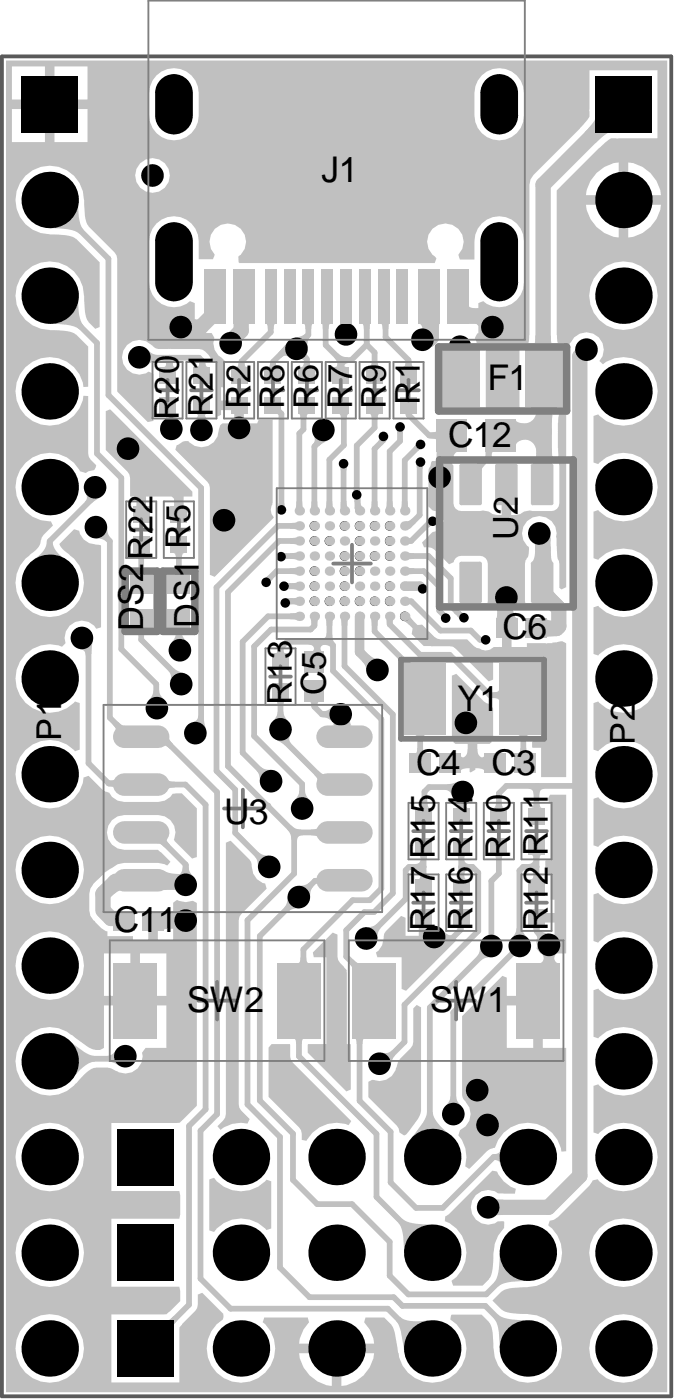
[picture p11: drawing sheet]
<svg xmlns="http://www.w3.org/2000/svg" width="60mm" height="124mm" viewBox="0 0 60 124" stroke-linecap="round" stroke-linejoin="round" font-family="sans-serif">
<defs><g id="words">
<g font-size="3.1">
<text x="28.4" y="16.1">J1</text>
<text x="43.1" y="34.5">F1</text>
<text x="39.6" y="39.5">C</text>
<text x="41.8" y="39.5">1</text>
<text x="43.5" y="39.5">2</text>
<text x="44.4" y="56.5">C6</text>
<text x="40.4" y="62.8">Y1</text>
<text x="36.7" y="68.5">C4</text>
<text x="43.4" y="68.5">C3</text>
<text x="19.8" y="72.9">U</text>
<text x="22" y="72.9">3</text>
<text x="10.1" y="82.4">C11</text>
<text x="16.5" y="89.5">S</text>
<text x="18.5" y="89.5">W</text>
<text x="21.6" y="89.5">2</text>
<text x="38" y="89.5">SW1</text>
</g>
<g font-size="3">
<text x="37.1" y="35.8" transform="rotate(-90 37.1 35.8)">R1</text>
<text x="15.8" y="37.2" transform="rotate(-90 15.8 37.2)">R20</text>
<text x="18.8" y="36.8" transform="rotate(-90 18.8 36.8)">R21</text>
<text x="22.1" y="36.2" transform="rotate(-90 22.1 36.2)">R2</text>
<text x="25.1" y="36.2" transform="rotate(-90 25.1 36.2)">R8</text>
<text x="28.1" y="36.2" transform="rotate(-90 28.1 36.2)">R6</text>
<text x="31.1" y="36.2" transform="rotate(-90 31.1 36.2)">R7</text>
<text x="34.1" y="36.2" transform="rotate(-90 34.1 36.2)">R9</text>
<text x="45.7" y="47.8" transform="rotate(-90 45.7 47.8)">U2</text>
<text x="13.5" y="49.5" transform="rotate(-90 13.5 49.5)">R22</text>
<text x="16.8" y="48.5" transform="rotate(-90 16.8 48.5)">R5</text>
<text x="12.6" y="55.8" transform="rotate(-90 12.6 55.8)">DS2</text>
<text x="17.6" y="55.5" transform="rotate(-90 17.6 55.5)">DS1</text>
<text x="5.4" y="65.6" transform="rotate(-90 5.4 65.6)">P1</text>
<text x="25.8" y="62.3" transform="rotate(-90 25.8 62.3)">R13</text>
<text x="28.8" y="61.5" transform="rotate(-90 28.8 61.5)">C5</text>
<text x="56.1" y="65.9" transform="rotate(-90 56.1 65.9)">P2</text>
<text x="38.4" y="76" transform="rotate(-90 38.4 76)">R15</text>
<text x="41.7" y="76" transform="rotate(-90 41.7 76)">R14</text>
<text x="45.1" y="76" transform="rotate(-90 45.1 76)">R10</text>
<text x="48.4" y="75.7" transform="rotate(-90 48.4 75.7)">R11</text>
<text x="38.4" y="82.3" transform="rotate(-90 38.4 82.3)">R17</text>
<text x="41.7" y="82.3" transform="rotate(-90 41.7 82.3)">R16</text>
<text x="48.4" y="82.3" transform="rotate(-90 48.4 82.3)">R12</text>
</g>
</g></defs>
<path d="M.2 5h59.1v118.5h-59.1z" fill="none" stroke="#5a5a5a" stroke-width=".33"/>
<g fill="#c0c0c0">
<path d="M4.1 47.9h.5a2.03 2.03 0 0 0 1.2 1.6h-2.8a2.03 2.03 0 0 0 1.1-1.6z"/>
<path d="M9.5 93.4l.4-.1 .3-.4 .3 1.4-.5-.3-.4-.1z"/>
<path d="M8.6 78.6l1.5-1.3 1.1 1.5-.2-.1a1.87 1.87 0 0 0-1.4 .8z"/>
<path d="M9.9 64.1l.5-.3 .4 .3 .3 .1-1 .4a.36 .36 0 0 0-.2-.5z"/>
<path d="M9.6 69h.4l.1-.1-.1 .8-.1-.1h-.3z"/>
<path d="M7.1 57.4l1.1-.7-.1 1.1-.5 .2a.51 .51 0 0 0-.5-.6z"/>
<path d="M9.5 46.6v.6l.3 .4-.4 .3-.4-.2-.5-.1z"/>
<path d="M7.6 43.6l1.3 .4-.8 .5-.6-.1a.55 .55 0 0 0 .1-.8z"/>
<path d="M12.3 39.7l.1 .5 .2 .4-.4 .4-.3-.2-.6-.1z"/>
<path d="M11.2 40.7l1.1-.9v.5l.2 .4-.4 .3-.3-.2z"/>
<path d="M14.6 116.8a.42 .42 0 0 0 .5-.2l.2-.2 .4 .4a.77 .77 0 0 0-.4 .7z"/>
<path d="M15.1 80.7h.6v1.4h-.6z"/>
<path d="M14.8 77.3l1.1 .1-.4 1.3h-.6z"/>
<path d="M14.4 80.6l.4 .1h1v1.4l-1.1 .1-.3 .1z"/>
<path d="M14.5 77a2.38 2.38 0 0 0 1.5 .3l-.1 1.4h-1.4z"/>
<path d="M13.8 74.6l1-.5a.28 .28 0 0 0 .1 .5l.1 .1-.5 .3a.71 .71 0 0 0-.7-.4z"/>
<path d="M14.9 65.1l.1 .3 .3 .4-.3 .4-.4-.2h-.2z"/>
<path d="M14.8 68.9a.49 .49 0 0 0 .6 .2v.5a.56 .56 0 0 0-.6 .2z"/>
<path d="M14.9 59.4l.5-.3 .9 .4-1.3 .7 .1-.5z"/>
<path d="M13.5 61.1h.6l.1 .4 .3 .4-1.4 .1 .3-.5z"/>
<path d="M15.5 50.3h.6v.4l.2 .2h-1l.2-.2z"/>
<path d="M15.3 55.5h1l-.2 .1v.4h-.6v-.4z"/>
<path d="M15.3 48.9h1l-.2 .1v.4h-.6v-.4z"/>
<path d="M15.5 44.3h.6v.4l.2 .1h-1l.2-.1z"/>
<path d="M17.5 36.5h.5l.2 .4 .3 .4h-1.4l.3-.4z"/>
<path d="M14.9 36.4h.5l.1 .4 .3 .4h-1.4l.4-.4z"/>
<path d="M14.6 36.6h.9l-.1 .1v.4h-.5l-.1-.4z"/>
<path d="M17.3 36.6h1l-.2 .1-.1 .4h-.5v-.4z"/>
<path d="M14.2 31.9l.8-.5 .7 .5a.45 .45 0 0 0-.5 .5h-.5a.45 .45 0 0 0-.5-.5z"/>
<path d="M13 30.9l.5 .4 .4 .1v.5l-.5 .1-.4 .3z"/>
<path d="M14.7 31.9h.5l.1 .4 .2 .2h-1l.1-.2z"/>
<path d="M17.6 31.9h.5l.1 .4 .2 .2h-1l.2-.2z"/>
<path d="M22.9 75.4l.3 .2 .6 .1-1 1-.1-.6-.2-.4z"/>
<path d="M24.3 65.4l1.3-.4a.6 .6 0 0 0 .1 .8l-.5 .1z"/>
<path d="M23 67.8l.4 .2 .5 .1-1 1v-.6l-.2-.3z"/>
<path d="M24.5 57.3h.5l.1 .4 .1 .1h-.9l.2-.1z"/>
<path d="M24.3 61.9h1l-.2 .1-.1 .4h-.5v-.4z"/>
<path d="M25.4 51.6h.3v.5h-.3z"/>
<path d="M25.4 52.9h.4l.1 .5-.3 .1z"/>
<path d="M23.5 51.1l.2-.2 .4 .3-.2 .3z"/>
<path d="M25.6 54.3l.6-.1v.6h-.6z"/>
<path d="M25.6 52.9h.6v.6l-.6-.1z"/>
<path d="M25.6 51.6l.6-.1v.7l-.6-.1z"/>
<path d="M25.6 50.3l.6-.1v.6h-.6z"/>
<path d="M25.1 48.9h.3v.5l-.2 .1z"/>
<path d="M24.6 44.5h.5l.1 .3h-.6z"/>
<path d="M25.6 48.9h.6v.6l-.6-.1z"/>
<path d="M25.6 47.6l.6-.1v.7l-.6-.1z"/>
<path d="M25.6 46.3l.6-.1v.6h-.6z"/>
<path d="M25.4 30.3l.1 1.3a.45 .45 0 0 0-.7 0l-.2-.4z"/>
<path d="M23.9 32h.5v.3l.1 .1h-.8l.1-.1z"/>
<path d="M21.1 32h.5v.3l.2 .1h-.9l.1-.1z"/>
<path d="M23.4 28.6h1l-.2 .1v.4h-.5l-.1-.4z"/>
<path d="M31.3 91.8h1l-.2 .1-.1 .4h-.5l-.1-.4z"/>
<path d="M31.2 84.8a.75 .75 0 0 0 .6 .4l-.6 .7a.42 .42 0 0 0-.2-.5l-.2-.2z"/>
<path d="M26.4 78.3h.5l.4-.2 .4 .3-.2 .4-.1 .5z"/>
<path d="M27.5 73.4a.56 .56 0 0 0 .6-.2v.9a.5 .5 0 0 0-.6-.2z"/>
<path d="M29.5 64l1.4-.2v.6l-1.4 .2z"/>
<path d="M27.7 68.5l.4-.3a.58 .58 0 0 0 .6 .3l-.7 .6a.48 .48 0 0 0-.3-.6z"/>
<path d="M27.8 57.1h.5v.4l.2 .1h-1l.2-.1z"/>
<path d="M27.3 62.1h.9l-.1 .1-.1 .3h-.5v-.3z"/>
<path d="M27.4 54.8h.7l-.1 .5h-.5z"/>
<path d="M28.8 54.8h.6v.6h-.6z"/>
<path d="M30.1 54.8h.7l-.1 .6h-.5z"/>
<path d="M31.3 43.2h.5v.3h-.6z"/>
<path d="M31.3 44.1l.5-.1v.3l-.5 .1z"/>
<path d="M27.5 44.3h.5l.1 .6h-.7z"/>
<path d="M28.8 44.3h.5l.1 .6h-.6z"/>
<path d="M30.1 44.4l.5-.1 .1 .6-.6 .1z"/>
<path d="M31.3 44.3h.5l.1 .3 .1 .3-.6 .1z"/>
<path d="M30.1 41.3h.5v.3h-.5z"/>
<path d="M27.7 38.5l1.3 .4-.8 .5-.6-.1a.6 .6 0 0 0 .1-.8z"/>
<path d="M29.9 36.6h.9l-.1 .1-.1 .4h-.5v-.4z"/>
<path d="M26.4 36.6h.9l-.2 .1v.4h-.5l-.1-.4z"/>
<path d="M29.8 31.2l.4 .3 .5 .1 .2 .5a.45 .45 0 0 0-.6 .5l-.5-.1v-.5l-.3-.4z"/>
<path d="M27.1 31.3l.2 .3-.4 .3-.3-.1z"/>
<path d="M29.8 31.9h.5l.1 .4 .2 .1h-1l.2-.1z"/>
<path d="M26.8 31.9h.6v.4l.2 .1h-1l.2-.1z"/>
<path d="M30.3 28h.5l.1 .4 .4 .5h-1.4l.3-.5z"/>
<path d="M30.1 28.6h1l-.2 .1-.1 .4h-.5l-.1-.4z"/>
<path d="M28.4 28.6h.9l-.2 .1-.1 .4h-.5z"/>
<path d="M26.7 28.6h1l-.2 .1v.4h-.5l-.1-.4z"/>
<path d="M31.9 28.6h.8l-.1 .5h-.5v-.4z"/>
<path d="M35.5 107.8a3.3 3.3 0 0 0 2.2 .5h.5l-2.5 2.5-.1-1.7-.2-.5-.2-.4z"/>
<path d="M37.7 98.4l.5-.1a2.82 2.82 0 0 0 1.3 1.9l.3 .2-3.5 .3 1.1-1.4z"/>
<path d="M33.7 93.1h.5l.4-.2 .3 .5-.2 .3-.2 .6z"/>
<path d="M37.2 81.8l.5-.3a.3 .3 0 0 0 .1 .3 .3 .3 0 0 0 .3 .1l-.8 1z"/>
<path d="M37 81.9h1l-.2 .1-.1 .4h-.5v-.4z"/>
<path d="M37.2 77.3h.5v.3l.2 .2h-1l.2-.2z"/>
<path d="M36.9 75.6h1l-.2 .1v.4h-.5l-.1-.4z"/>
<path d="M37.2 70.9h.5l.1 .4 .2 .1h-1l.2-.1z"/>
<path d="M36.9 66.1h.5v.4l.2 .2h-1l.2-.2z"/>
<path d="M36.6 65h1l-.2 .1v.4h-.5l-.1-.4z"/>
<path d="M35.7 58.2l.6 .4 .3 .1-.8 .5a.36 .36 0 0 0-.2-.5l-.2-.2z"/>
<path d="M36.2 54.5l.1 .3-.3 .3-.2-.2z"/>
<path d="M34.1 54.8h.6v.4h-.5z"/>
<path d="M36.2 54.5l.3 .4-.3 .4-.5-.4z"/>
<path d="M36 50.2l.6 .1v.5h-.6z"/>
<path d="M37.6 46.2l.2-.2 .3 .5-.2 .2z"/>
<path d="M34.2 44.3h.5v.6h-.6z"/>
<path d="M36 48.9h.6v.5l-.6 .1z"/>
<path d="M35.8 46.1h.3l.3-.2 .3 .4-.6 .4z"/>
<path d="M35.5 44.3h.5l.1 .6h-.7z"/>
<path d="M37.9 38.3l1-.1 .5-.2v1a2.4 2.4 0 0 0-1.5-.2z"/>
<path d="M36.8 41.1l.6 .1-.1 .3-.5-.1z"/>
<path d="M33.5 38.8l.6 .2-.3 .4-.4-.3z"/>
<path d="M36.7 39.3l.4 .4-.2 .2-.4-.4z"/>
<path d="M35 38.1h.6v.3l-.5-.1z"/>
<path d="M38.1 38.3l.4-.1 .1-.2v1l-.1-.2h-.4z"/>
<path d="M35.8 31.9h.5l.1 .4 .2 .2h-1l.2-.2z"/>
<path d="M33.5 28.6h.9l-.1 .5h-.5l-.1-.4z"/>
<path d="M44.1 110.8l2.5 2.5-1.7 .1-.5 .1-.4 .3-.4-.4a3.3 3.3 0 0 0 .5-2.2z"/>
<path d="M43.8 106.1h.6v1.4h-.6z"/>
<path d="M43.6 102.1l.4-.1 .2-.3v1.3l-.2-.3-.4-.1z"/>
<path d="M45.6 82.1h.5l.1 .4 .4 .4-1.4 .1 .3-.5z"/>
<path d="M40.4 81.9h.6l-.1 .3h-.5z"/>
<path d="M40.5 77.3h.5l.1 .3 .1 .2h-1l.2-.2z"/>
<path d="M40.1 70.7l1.4 .1-.3 .4-.1 .4h-.6l-.1-.4z"/>
<path d="M43.6 75.6h1l-.2 .1-.1 .4h-.5l-.1-.4z"/>
<path d="M43.8 70.9h.5l.1 .4 .2 .1h-1l.1-.1z"/>
<path d="M40.2 75.6h1l-.1 .1-.1 .4h-.5l-.1-.4z"/>
<path d="M40.5 70.9h.6v.4l.2 .1h-1l.2-.1z"/>
<path d="M41.3 66.2h.9a.75 .75 0 0 0 .8 .9l-1.3 .8-1.2-.8a.75 .75 0 0 0 .8-.9z"/>
<path d="M42 67.1a.66 .66 0 0 0 .9-.4v1.7a.66 .66 0 0 0-.9-.5z"/>
<path d="M40.6 66.7a.66 .66 0 0 0 .9 .4v.8a.66 .66 0 0 0-.9 .5z"/>
<path d="M43.6 61.2h.4l.1-.2v1l-.1-.2-.4-.1z"/>
<path d="M44 53.5l1.3 .1v.7l-1.4-.2z"/>
<path d="M40.7 54.1l.2 .1-.3 .5-.2-.2z"/>
<path d="M43.9 53.3h1.4l.1 1 .1 .2 .2 .2h-1.9z"/>
<path d="M43.6 38.4l.7 .8-.5 .2-.5 .4-.3-.4 .4-.5z"/>
<path d="M42.9 39.9h.8l-.2 .1-.1 .4h-.5z"/>
<path d="M41.9 41a.42 .42 0 0 0 .5-.2l.2-.1 .3 .3a.77 .77 0 0 0-.4 .7z"/>
<path d="M39.9 31.4h1.4v.6h-1.3z"/>
<path d="M41.4 27a.54 .54 0 0 0 .6 .3h.3v1.3h-.9z"/>
<path d="M47.8 84.3h1.4l-.2 .3-.1 .5h-.8l-.1-.5z"/>
<path d="M48.1 84.3h.8a.65 .65 0 0 0 .4 .9h-1.7a.65 .65 0 0 0 .5-.9z"/>
<path d="M47.2 82.6l.4-.4 .4 .3 .6 .1-1.1 .9v-.5z"/>
<path d="M46.9 81.9h.9l-.1 .1-.1 .4h-.5v-.4z"/>
<path d="M47.1 77.3h.5l.1 .3 .2 .2h-1l.2-.2z"/>
<path d="M46.9 75.6h1l-.2 .1-.1 .4h-.5v-.4z"/>
<path d="M47.1 70.9h.5l.1 .4 .2 .1h-1l.2-.1z"/>
<path d="M48.3 54.7l.2 .2h.7v1.4l-.9 .1z"/>
<path d="M48.9 52.3l.9 1-.9 1-1.1-1z"/>
<path d="M47.2 48.1l1.3-.5 .1 1.1h-1.3z"/>
<path d="M47.3 48.3h1.3l.1 1 .1 .4h-1.9h.1a1.9 1.9 0 0 0 .3-1.4z"/>
<path d="M47.4 39.7h1.3l.1 1.4h-1.9a1.44 1.44 0 0 0 .5-1.4z"/>
<path d="M16.1 76.5h.6v.8l.2 .5h-1a2.04 2.04 0 0 0 .2-1.3z"/>
<path d="M16.1 76.7h.6l.1 .4 .3 .4h-1.4l.3-.4z"/>
<path d="M17.5 63.3l.5 .3 .2 .9-1.2-.6a.57 .57 0 0 0 .5-.6z"/>
<path d="M15.5 56l.6-.1 .1 .4 .3 .4-1.4 .2 .3-.5z"/>
<path d="M16.7 28.2l.6 .1v1.3h-.6z"/>
<path d="M24.5 62.9h.5l.1 .5 .4 .4h-1.4l.3-.4z"/>
<path d="M28.4 62.9h.8l.5-.2v1l-.5-.2-.8-.1z"/>
<path d="M28.5 62.9l.5-.1 .4-.3v1.4l-.4-.4-.5-.1z"/>
<path d="M29.5 63.3h1.4v.7l.2 .2h-1.7l.1-.2z"/>
<path d="M27.3 57l.7-.5 .8 .5a.45 .45 0 0 0-.5 .5h-.5a.45 .45 0 0 0-.5-.5z"/>
<path d="M28.8 56l.6 .2v.4l.2 .3-.4 .4-.3-.2-.4-.1-.2-.5a.45 .45 0 0 0 .5-.5z"/>
<path d="M35.3 116.5a2.41 2.41 0 0 0 1.8 .4l.8-.1-2.2 2.7-.3-1.7-.4-.9z"/>
<path d="M37.2 75.9l.5 .8-.5 .7a.45 .45 0 0 0-.5-.5v-.5a.45 .45 0 0 0 .5-.5z"/>
<path d="M36.9 28.6h1.9v1.3h-1.4a1.16 1.16 0 0 0-.4-1.3z"/>
<path d="M44 116.3a3.3 3.3 0 0 0 2.2 .5h.4l-2.5 2.4-.1-1.7-.1-.4-.3-.5z"/>
<path d="M41 75.9a.45 .45 0 0 0 .5 .5v.5a.45 .45 0 0 0-.5 .5l-.5-.7z"/>
<path d="M42.4 83.7l1 1h-.6l-.3 .3-.4-.4 .2-.4z"/>
<path d="M48.6 70.3h1.4v14h-2.3l-.3-.4v-.2v-.5l.2-.4h1.4v-1.2h-1.6v-.8h1.6v-1.2h-.4v-2.3h-.4v-.1v-1.1h.4v-5.2h-.1l-.1-.2z"/>
<path d="M46.6 69.8l.8-.5 .7 .5a.45 .45 0 0 0-.5 .5h-.5a.45 .45 0 0 0-.5-.5z"/>
<path d="M47.1 75.9l.5 .8-.5 .7a.45 .45 0 0 0-.5-.5v-.5a.45 .45 0 0 0 .5-.5z"/>
<path d="M46.7 36h2.7a.76 .76 0 0 0-.6 .9l-.1 .5h-1.3a1.24 1.24 0 0 0-.6-1.4z"/>
<path d="M29.4 82.5l.4 .2v1.9a2 2 0 0 0 .8 1.1v.3v6.3l.4 .1v4l-.4 .1-3.4-3.4v-.8h1.6v-7.6h-1.1l-.1-.5z"/>
<path d="M6 92l1.4 1 .9 .4 .1 .5a2.8 2.8 0 0 0-1.8 1.3l-.3 .3z"/>
<path d="M12.2 50.3h.5l.1 .4 .2 .2h-1l.2-.2z"/>
<path d="M12 55.5h1l-.2 .1-.1 .4h-.5v-.4z"/>
<path d="M12.2 44.3h.5l.1 .3 .2 .2h-1l.2-.2z"/>
<path d="M12 48.9h1l-.2 .1-.1 .4h-.5v-.4z"/>
<path d="M6.9 26.2l.1 1.7 .1 .4 .3 .5-.4 .4a3.3 3.3 0 0 0-2.2-.5h-.4z"/>
<path d="M6.9 17.7l.1 1.7 .1 .5 .3 .4-.4 .4a3.3 3.3 0 0 0-2.2-.5h-.4z"/>
<path d="M25.9 91.8h1l-.2 .2v.3h-.5l-.1-.3z"/>
<path d="M26.5 84.7h.6v.4l.2 .1h-1l.2-.1z"/>
<path d="M25.4 79.3l1 1-.6 .1-.3 .2-.4-.3 .2-.4z"/>
<path d="M39.2 82.3l.3 .3 .4 .2v.5l-.5 .1-.4 .3z"/>
<path d="M32.3 82l.6-.1 .4-.2 .3 .4-.2 .4-.1 .5z"/>
<path d="M25.7 73l.4 .3 .5 .1 .1 .5a.45 .45 0 0 0-.5 .5l-.5-.2-.1-.4-.2-.4z"/>
<path d="M46 66.1h.5v.4l.2 .2h-1l.2-.2z"/>
<path d="M45.7 65h1l-.2 .1v.4h-.5l-.1-.4z"/>
<path d="M32.6 57.9l.3 .3 .4 .1-1 .9v-.3l-.3-.4z"/>
<path d="M32.8 54.8h.6l-.1 .6h-.5z"/>
<path d="M26.2 44.3h.5l.1 .6h-.7z"/>
<path d="M32.8 44.3h.5l.1 .6h-.6z"/>
<path d="M38.6 40.6l1.3 .1-.1 1.2-1.3-.6z"/>
<path d="M32.6 36.6h1l-.2 .1-.1 .4h-.5v-.4z"/>
<path d="M38.6 39.9h2a.77 .77 0 0 0-.6 .9l-.1 .5h-1.3z"/>
<path d="M45.5 37.1a.77 .77 0 0 0 .9 .4h.5v1.3a1.25 1.25 0 0 0-1.3 .6l-.1 .1z"/>
<path d="M32.8 31.9h.5l.1 .4 .2 .1h-1l.2-.1z"/>
<path d="M47.3 29.7h1.3a1.25 1.25 0 0 0 .6 1.3h.1h-2.7a.77 .77 0 0 0 .7-.8z"/>
<path d="M52.6 9.8l1.9 1.9-.2-.1-.5 .1-1.2 1-1-1 1-1.2 .1-.3z"/>
<path d="M9.3 36.4l.4-.2 7.3 7.3v.4h-.8v1.6h-.8v-1.6h-2.5v1.6h-.9v-1.6h-.5l-.1-1.9-2.1-2.2z"/>
<path d="M39.3 107.6l.4-.2 3.8-3.9 .4 .1a2.73 2.73 0 0 0 1.7 1.6l-.1 .4h-1.4a1.53 1.53 0 0 0-2.5 1.1 1.53 1.53 0 0 0 2.4 1.3h.5v.1v.5a3.6 3.6 0 0 0-.9 3l-.3 1.3-.7 .8h-2.6l-.1-.4a2.99 2.99 0 0 0-.6-5.3z"/>
<path d="M36.8 88.9l.4 .2v9.2l-.2 .5a4.8 4.8 0 0 1-1.3 1.6l-.4-.2-.1-.4-.2-.2-2.5-2.6v-1.3l.4-.2a1.75 1.75 0 0 0 2.2-1.5l.2-.3 1.1-1.2 .1-3.3z"/>
<path d="M24 92.3l1.6 .1a2.29 2.29 0 0 0 .3 1.6l5.1 5.2-.2 .3a2.95 2.95 0 0 0-3.7 1.4l-.4-.1-.1-.8-.2-.3-2.7-2.7v-4.3z"/>
<path d="M39.8 97h.5l.1 .4 .3 .4h-1.4l.4-.4z"/>
<path d="M26.4 69.9h.5l.2 .5 .3 .4h-1.4l.3-.4z"/>
<path d="M39.5 69.4l1-.3-.6 1.3a.63 .63 0 0 0-.6-.5z"/>
<path d="M47.4 36.1l1.3 2.1-1.3 2a1.2 1.2 0 0 0-1.4-1.4v-1.3a1.2 1.2 0 0 0 1.4-1.4z"/>
<path d="M26.1 29.9l.5-.2 .4-.2 .4 .3-.2 .4v.5z"/>
<path d="M39.9 59.8l.4-.2 2.4 2.4 .6 .3 .3 .4v2.8l-.4 .3h-1.2v1.3h1.8v.8h-1.8v.2l-.4 .2h-.1v-.4h-1.8v-.8h1.8v-1.3h-1.3l-.3-.3z"/>
<path d="M35.4 81l.4 .2v1.6h1.2v-1.6h.8v1.6h2.4l.1 .4-4.4 4.4-.4-.1v-2.8h-2.2l-.1-.5a1.51 1.51 0 0 0 .7-1.3l.2-.5z"/>
<path d="M18.5 104.3l.4-.1a2.96 2.96 0 0 0 4.6 .1l.5 .2v4.2l-.5 .1a2.96 2.96 0 0 0-4.6 .2l-.4-.2z"/>
<path d="M19.9 74.5l.5-.1 1.7 1.7 .1 .6a1.53 1.53 0 0 0 1.2 1.4l.2 .5-2.3 2.2-.2 .6v16.3l.2 .5 .8 .8-.2 .4a2.77 2.77 0 0 0-2.4 .5l-.3-.3 .5-.5 .2-.6z"/>
<path d="M38.2 40.8h1.5l.4 .4v3.3a.69 .69 0 0 0 .6 .7l2-.1 .5 .1 .3 .3h.8v-2.7h.8v2.7h.9l.3-.3 .5-.1 1.9 .1a.69 .69 0 0 0 .7-.7l-.1-7.1a.94 .94 0 0 1 .2-.9h.5v15.4l-.4 .2-.2-.1v-2.1l-.2-.6-.1-1.8a1.52 1.52 0 0 0-2-1.8 1.52 1.52 0 0 0-.4 2.7v.5a.32 .32 0 0 1-.2 .4l-.1 .6v3.5l-.2 .4h-1v3.4h1.3v-.3h1.8l.9-.1a.7 .7 0 0 1 .8 .1v11.8h-2.2v-2.6h-.8v-.5v-.1h1.2v-7.3h-4.6v1.9l-.4 .2-3.2-3.1-2.6-.1-1-1v-.5l.3-.3 .6-.1 1.3 1.3h2.7a2.2 2.2 0 0 0 1.6 1h.4l.3-.3h.7v-3.4h-1l-.3-.4 .1-3.5a.69 .69 0 0 0-.7-.7h-1.7a.66 .66 0 0 0-.6 .5l-.4 .2-1.3-1.3-.3-.1-.6-.1-.2-.4 .9-.9a.97 .97 0 0 0 1-1 .97 .97 0 0 0-1-.9l-.4-.4v-3.2z"/>
<path d="M44.4 86.3l.4 .2v1.6h2.7v.4h.4v4.2h2.1v9.1l-.4 .1a3 3 0 0 0-2.9-2.6 3 3 0 0 0-3 2.2l-.7 .3-1.6 1.6-.3-.2a2.94 2.94 0 0 0-.6-2.8l.1-.4a1.66 1.66 0 0 0 .3-2.8l-.1-.3v-7zM44.8 88.9v3.8h2.3v-3.8z"/>
<path d="M.5 5.4h58.4v117.7h-58.4zM4.8 5.9v2.9h2.9v-2.9zM1.1 5.9v2.9h2.9v-2.9zM2.3 15.5a3.1 3.1 0 0 0-.6 3.5 3.1 3.1 0 0 0 3.1 1.7l1.2 .1 .6 .2 2.2 2.2v5.7l-.4 .2-.6-.6-.2-.4-.1-.6-.1-1.3a3 3 0 0 0-3.2-3.1 3 3 0 0 0-2.8 3.4 3 3 0 0 0 3.4 2.7l1 .1 .7 .2 1.3 1.2v3.5h-.4a3 3 0 0 0-4.3-2.3 3 3 0 0 0-.9 4.8 3 3 0 0 0 4.8-.6l.3-.7 .1-.4h.4v5.1l.2 .6 .5 .4-.2 .5-.5 .1-.2 .1-.5-.1a3 3 0 0 0-5.3-.1 3 3 0 0 0 2.7 4.5l.2 .4-.9 .8-.2 .4a2.07 2.07 0 0 1-1 1.4 3 3 0 0 0-.4 4.5 3 3 0 0 0 4.6-.1 3 3 0 0 0-.7-4.5 1.91 1.91 0 0 1-.9-.9l1.3-1.3 .5 .1a1.57 1.57 0 0 0 1.7 1.3h.2v7.3l-.4 .1-.2-.3a1.52 1.52 0 0 0-1.9-.2 1.52 1.52 0 0 0-.6 1.8l-.3 .3a3 3 0 0 0-4.1 3.5 3 3 0 0 0 5.2 1.3l.4 .2v4.1l-.4 .1-.1-.1a3 3 0 0 0-4.7 .5 3 3 0 0 0 1.6 4.5 3 3 0 0 0 4-2.5l.4-.2 1.3 1.2 .5 .3 .3 .4 .5 .3 .6 .1h3a1.31 1.31 0 0 0 1.2-.7h.9l1.3 1.3v4.3l-.4 .1-1.7-1.6a1.52 1.52 0 0 0-1.3-2.2h-3l-.6 .1a1.54 1.54 0 0 0-.9 1.7 1.54 1.54 0 0 0 1.5 1.3h2.9l1.2 1-.3 .3-.8-.2h-3l-.6 .1-1.1 .7-1.1 1.2a3.1 3.1 0 0 0 0 3.1l.7 .7 .6 .3v.4h2.2v.3h1.4v-1.7h.4v-.4h1.8v-1.2l.3-.2a2.16 2.16 0 0 0 1.5 .1l.3 .2v17.9l-1.5 1.5h-6.1v6h6l.1 .4v1.7l-.1 .4h-6v6h6l.1 1.3-1.2 1.2h-4.9v6h6v-4.9l1.6-1.7 .1-1.2 .4-.2 1.8 1.9v.5l-.6 .4a3 3 0 0 0 .1 4.4 3 3 0 0 0 4.3-.2 3 3 0 0 0-.3-4.4l.1-.4h3.9l.1 .4-.5 .7-.3 .8-.1 .4h6.6v-.4l-.4-.8-.4-.7 .1-.4h1.6l.7 .7 .1 .3 .4 1.7a3.1 3.1 0 0 0 4.6 2.7 3 3 0 0 0 .1-5.2l.1-.4h2.6l.7 .6 .2 .4 .2 1.6a3.1 3.1 0 0 0 2.9 3.4 3.1 3.1 0 0 0 3.2-3.2 3.1 3.1 0 0 0-3.5-2.9h-1l-.7-.2-1-1 .8-.8 .3-.1 .6-.2 1.4-.1a3 3 0 0 0 2.9-2 3 3 0 0 0-1.1-3.4l.2-.4 .3-.1 .4-.3 2.8-2.7 .2-.5 .5-.1a3 3 0 0 0 4.3 .2 3 3 0 0 0 .1-4.3 3 3 0 0 0-4.4 .1l-.4-.1v-4.2l.4-.1 .1 .1a3 3 0 0 0 4.3 0 3 3 0 0 0-.1-4.3 3 3 0 0 0-4.3 .1l-.4-.1v-4.1l.4-.2 .1 .2a3 3 0 0 0 4.3-.1 3 3 0 0 0-.1-4.3 3 3 0 0 0-4.3 .2l-.4-.2v-4.1l.4-.1 .1 .1a3 3 0 0 0 4.3 0 3 3 0 0 0-.1-4.3 3 3 0 0 0-4.3 .1l-.4-.1v-4.1l.4-.2 .1 .1a3 3 0 0 0 4.3 0 3 3 0 0 0-.1-4.3 3 3 0 0 0-4.3 .1l-.4-.1v-4.1l.4-.2 .1 .2a3 3 0 0 0 4.3-.1 3 3 0 0 0-.1-4.3 3 3 0 0 0-4.3 .2l-.4-.2v-4.1l.4-.1 .1 .1a3 3 0 0 0 4.3 0 3 3 0 0 0-.1-4.3 3 3 0 0 0-4.3 .1l-.4-.1v-4.1l.4-.2 .1 .1a3 3 0 0 0 4.3 0 3 3 0 0 0-.1-4.3 3 3 0 0 0-4.3 .2l-.4-.2v-4.1l.4-.2 .1 .2a3 3 0 0 0 4.2 .1 3 3 0 0 0 .3-4.2 3 3 0 0 0-4.1-.5l-.4-.3 .3-.4a1.52 1.52 0 0 0-.7-2 1.52 1.52 0 0 0-2 .7l-.3 .3h-.8l-.1-.1-.1-.3v-13.3l3.7-3.7 1.1-.9h4.1v-6h-6v4.1l-.9 1.1-4.1 4.1-.2 .4-.1 .4v13.3l-.2 .9h-.7v5.8l-.4 .3h-2.2l-.4-.1v-6h-.8l-.2-.6 .3-.4h.1v-2.7l.4-.2 .3 .3a2.19 2.19 0 0 0 3.3-1.9v-3.7l-.1-.5a2.19 2.19 0 0 0-2.4-1.7 2.19 2.19 0 0 0-1.9 2.2v1.7h-1.3l-.1-.5 .3-.5a1.61 1.61 0 0 0-.7-2.1 1.61 1.61 0 0 0-2.1 .6 1.61 1.61 0 0 0 .4 2.2l.2 .1-.2 .5h-17.2l-.1-.1v-.6a1.61 1.61 0 0 0 .2-2.3 1.61 1.61 0 0 0-2.3-.1 1.61 1.61 0 0 0 0 2.3l-.2 .4h-1.2v-1.6a2.19 2.19 0 0 0-2.2-2.2 2.19 2.19 0 0 0-2.2 2.2v3.7l.1 .6a2.17 2.17 0 0 0 3.5 1l.4 .2v2.7h1.5l.2 .4a1.43 1.43 0 0 0 .7 1.7l.3 .3v2.4h-.4v1.1h1.6v.5h.4v1.5h1.2l.2-.3h1.2v7.5a.84 .84 0 0 0 .1 1.2l-5.2 5.2-.5-.2v-7.9l-3-3.1 .1-.4a1.29 1.29 0 0 1 1-.4 1.52 1.52 0 0 0 1.7 .5 1.52 1.52 0 0 0 1-1.5l.2-.4 .1-.2h1.1v-1.1h-1.2v.4l-.5 .2v-5h-.3a1.41 1.41 0 0 0-1.1-1h-3.6l-.4-.2a1.53 1.53 0 0 0-2.1-.4 1.53 1.53 0 0 0-.5 2.1 1.53 1.53 0 0 0 2.1 .5l.4 .2 .1 4.1-.6 .1-2.6-2.7v-11.7l-.3-.6-2.4-2.5-.2-.7-.1-1.4a3 3 0 0 0-1.8-2.8 3 3 0 0 0-3.3 .6zM42.5 6.7l-.3 .4a6 6 0 0 0 0 4.2 2.19 2.19 0 0 0 2.5 1 2.19 2.19 0 0 0 1.6-2.1v-2a2.19 2.19 0 0 0-1.4-2 2.19 2.19 0 0 0-2.4 .5zM13.8 6.7l-.3 .4a6 6 0 0 0 0 4.2 2.19 2.19 0 0 0 2.4 1 2.19 2.19 0 0 0 1.7-2.1v-2a2.19 2.19 0 0 0-1.4-2 2.19 2.19 0 0 0-2.4 .5zM4.8 9.6v3h2.9v-3zM1.1 9.6v3h2.9v-3zM11.9 15.5a1.55 1.55 0 0 0 3.1 0 1.55 1.55 0 0 0-3.1 0zM55.5 14.4v2.9h2.9a3.2 3.2 0 0 0-2.9-2.9zM52.7 15.3l-.5 .7-.4 .8v.5h2.8v-2.9h-.4l-.8 .4zM55.5 18.1v2.9a3.2 3.2 0 0 0 2.9-2.9zM51.8 18.1a3.2 3.2 0 0 0 2.8 2.9v-2.9zM52 26.1a3.1 3.1 0 0 0 6.1 0 3.1 3.1 0 0 0-6.1 0zM1.4 76.9a3 3 0 0 0 6 0 3 3 0 0 0-6 0zM13.9 81.8v1.3h1.4v-1.3zM12.4 84.3v3.8h2.3v-3.8zM9.2 84.3v3.8h2.3v-3.8zM1.4 85.4a3 3 0 0 0 6 0 3 3 0 0 0-6 0zM2.3 91.7a3 3 0 0 0 .2 4.5 3 3 0 0 0 4.5-.7l.4-.4a1.72 1.72 0 0 1 1.1-.7h1l.7 .3a1.53 1.53 0 0 0 1.7 0 1.53 1.53 0 0 0 .6-1.6l.4-.4h1.8v-3.8h-5.5v3.8a1.31 1.31 0 0 1-1.5-.1l-1-.8a3.1 3.1 0 0 0-4.4-.1zM1.4 102.3a3 3 0 0 0 6 0 3 3 0 0 0-6 0zM52 110.8a3.1 3.1 0 0 0 6.1 0 3.1 3.1 0 0 0-6.1 0zM1.4 110.8a3 3 0 0 0 6 0 3 3 0 0 0-6 0zM52 119.3a3.1 3.1 0 0 0 6.1 0 3.1 3.1 0 0 0-6.1 0zM1.4 119.3a3 3 0 0 0 6 0 3 3 0 0 0-6 0zM30.2 119.7v2.9a3.2 3.2 0 0 0 2.8-2.9zM26.4 119.7a3.2 3.2 0 0 0 2.9 2.9v-2.9z"/>
</g>
<g fill="none" stroke="#c0c0c0" stroke-width=".51">
<path d="M11.3 39.7v.1l1.2 1.2M12.3 31.6h.1M14.8 33.2l.2-.2v-1.4h2.6l.3 .3v1.2l-.1 .1M8.5 46.6l1.2 1.3M8.6 40.1l2.1 2.2M12.5 45.2v.3M15.8 57.4l.1 .1M15.8 44.2v1.3M7.8 67.5l1.8 1.8h2.6l.1 .1M11.3 65.1v.1M13.6 73.6l2.8 2.9M13.8 60.5l.1 2.1"/>
<path d="M16 60.1v.4M17.8 64.3l-.5 .5M26 77.3l-4.1 4.1M4.6 93.6l-.2 .3M9.1 80.5l.2 .2M11.1 93.4l-.3 .2M18.2 98.1l-1.5 1.5M19.2 98.5l-1.5 1.5M21.9 97.7l2.8 2.9"/>
</g>
<path d="M10.2 78l-1.1 1.1v1.4M16 78l.2 .3h.2M9.3 80.7l.5 .5h.9l.2 .2M13.5 81.4h2.9" fill="none" stroke="#c0c0c0" stroke-width="1.4"/>
<circle cx="23.6" cy="71.3" r=".25" fill="#c0c0c0"/>
<path d="M20.8 73.7l3 3M21.4 66.6l2.5 2.5M23.6 71.3l2.4 2.3" fill="none" stroke="#c0c0c0" stroke-width=".51"/>
<circle cx="23.7" cy="68.9" r=".25" fill="#c0c0c0"/>
<g fill="none" stroke="#c0c0c0" stroke-width=".51">
<path d="M21.1 36.7v1.1M21.1 36.7h.1M21.3 32v1l-.2 .2M25.3 30.9l-1.2 1.1v1.2M24.4 50.5l-.9 1M24.8 57.3v1.2M25 49.2h-.2M25.3 53.2l-.1 .1M29.4 57.1v2.2M24.8 64.5v.7M29 69.4h1.4M30.6 77.9h-2.8"/>
<path d="M31.1 79.6h1.6M26.8 84v4.1M32.2 80.7l-1.6 1.6M28 106.5h3.1"/>
</g>
<path d="M21.6 26.2l-.3 .3M30.2 64.9l-.2 .3" fill="none" stroke="#c0c0c0" stroke-width="1.4"/>
<circle cx="27.8" cy="61.1" r=".25" fill="#c0c0c0"/>
<g fill="none" stroke="#c0c0c0" stroke-width=".51">
<path d="M27.1 31.8v1.4M28.6 38v.7l-.8 .8M28.8 30.5l1.3 1.4M28.9 26.2l-.1 .1M30.1 31.9v1.3M30.4 39.4l-1.3 1.3M32.2 26.2l.2 .2M32.4 30.2v.3l-1.4 1.4h-.9M27.8 54.5v.8l-.4 .4M28 58.3l-.2 .2M29.1 45.2h.1M30.3 45.1l.1 .1"/>
<path d="M31.5 43.8h.1v1.1l.2 .3M35.7 53.2h.6l2.6 2.6M36 58.8v2.1l1.6 1.6-.5 .5M38.8 51.9v2.1l.6 .7M27.8 61.1v1.4M37.4 75v1.7h-1.3M37.5 71.9l-.1 .1M35.7 92.2l-1.9 1.9h-.3M37.4 81.3l.1 1.1 .4 .5h.4M38.9 82.9h-.4l-.1 .1M34.4 112.8l1.7 1.7M34.5 104.6l2.2 2.2h2.4"/>
<path d="M34.8 114.7l.7 .8M37.8 119.3h.4M38 102.1l.2 .2"/>
</g>
<circle cx="35.7" cy="54.5" r=".25" fill="#c0c0c0"/>
<g fill="none" stroke="#c0c0c0" stroke-width=".51">
<path d="M33.9 38.6v.3M34.1 29.8l2 2.1v1.3M35.3 37.8v1.2l-.9 .9M35.3 37.8h.1M36.1 36.7l1.8 1.8M37.1 39.3h.1M37.1 39.3l-1.4 1.4M34.4 54.5v.7M35.7 50.5h1.7l1.4 1.4M35.7 49.2h2.1M37.1 45.6l-1 .9h-.4M37.1 40.9h.1"/>
<path d="M38.2 46.1h-.1l-1.8 1.7h-.6"/>
</g>
<path d="M35.7 51.8h1.4l.2 .3" fill="none" stroke="#c0c0c0" stroke-width=".84"/>
<path d="M38.8 42v.2" fill="none" stroke="#c0c0c0" stroke-width="1.4"/>
<circle cx="36.1" cy="33.2" r=".25" fill="#c0c0c0"/>
<g fill="none" stroke="#c0c0c0" stroke-width="1.4">
<path d="M48 16.3v17.1h.1v9.3l-.2 .1M16 28.9h1.7M19 26.2v1.5M21.3 26.5v2.7l-.9 1v.2M37.9 26.2l.2 .2v3.5l-.2 .2h-.6M39.9 38.5l-.6 .7v2.4l-.5 .4M40.6 30.7l.1 2.7M40.7 28h1.6l1 .9h.2M48.1 33.5h.1M48.1 38.2h-3.5l-.4 .3M51.8 30.9l-.6 .6v72.5l-2.8 2.8h-5.3M44.7 52.8l-.1 .2v2.4l-.1 .1"/>
<path d="M47.6 47.2v.2l.4 .3v3.8l-.1 .1M47.9 51.5v.8l1.5 1.5v1.6l-.2 .2h-1.9M10.2 78h2l.1-.1 .1 .1h3.6M30.1 63.2l.1 .1v1.6"/>
</g>
<g fill="none" stroke="#c0c0c0" stroke-width=".51">
<path d="M8.6 30.3v9.8M9.6 22.9v12.1M12.3 31.6h2.7M14.8 35.9l.3 .3v1.7M17.8 35.9v2.1M21.1 35.9l-.4 .4 .4 .4M23.9 26.2v3.2l-2.6 2.6M24.1 35.9l.8 .7v8.5M26.2 30.7v.2l.9 .9M27.1 35.9l-.3 .2v1.9l-.4 .3M27.2 26.2v3.4M27.8 39.5v5.7"/>
<path d="M28.8 26.3v4.2M30.1 35.9l.3 .2v3.3M30.6 26.2v3.4M32.4 26.4v3.8M32.4 30.5l.7 .7M33.1 37.8l-1.6 1.6v4.4M33.9 38.9l-.8 .8M33.9 26.2l.2 .2v3.4M34.4 39.9v5.3M36.1 35.9v.8M37.9 38.5h2M44.2 38.5l-1 1.1v.8l-1.6 1.6v.8"/>
<path d="M7.2 56.4l.6 .6v10.5M8.4 43.1v.7l-4 4.1v3.6M9.7 47.9v15.6l1.6 1.6M10.7 42.3v15.1l3.1 3.1M12.5 41v4.2l.2 .2M12.5 48.2v3.5M12.5 55v1.6M15.8 48.2v3.5M15.8 54.7v2.7M17.8 43.2v21.1M19.1 52v16.2l1.7 1.6v3.9M24.4 50.5h2"/>
<path d="M24.6 46.5h1.8M25 49.2h1.4M25.1 51.8h1.3M25.3 53.2h1.1M25.4 56.8l-.6 .5M26.4 47.8h-1.7l-4.6 4.6v15.4l3.5 3.5M26.4 54.5h-2.7l-2.3 2.3v9.8M27.4 55.7h-3.5l-1.5 1.5v7.9M29.1 40.7v4.5M29.1 54.5v2.3M29.1 56.8l.3 .3M29.1 56.8h-1.1v1.5"/>
<path d="M30.3 41v4.1M30.4 54.5v4.4M33.1 45.2h.1M33.1 54.5v1.3M34.4 55.2l2.7 2.7h2.6l3.6 3.6h2.2l.4 .3-.3 .4 .6 .6v4.6l.2 .1M35.7 54.5l2.4 2.4h2l1.3 1.3h2l.7-.7M35.7 40.7v4.5M37.1 40.9v4.7M38.9 55.8h2.7l.8 .8h.5M39.8 51.2v2.4l1.1 1h.1M40.4 54.1h.1M11.3 65.2h3l4.9 4.9v28.4"/>
<path d="M12.5 69.4h3.9l1.8 1.8v26.9M12.5 73.6h1.1M16.4 76.5v1.8M24.8 61.2v3.3M24.8 65.2l4.2 4.2M26.2 79.6h.1M26.7 69.4v2.1M27.8 62.5l.6 .7h1.7M27.8 77.9l-1.6 1.7M30.4 73.6h-4.4v3.7M31.1 79.6l-4.3 4.4M33.7 63.6v15l-1 1"/>
<path d="M34.7 63.2v15.8l-1.7 1.7h-.8M36.1 76.7l-.3 .3v2.5l-3.5 3.5M37.1 63v4.5M37.4 76.7v1.6M37.5 71.9v-1.9l.4-.4h2.7v.2l.3 .2-.2 2M40.7 76.7h1l.5 .5v5.1M40.7 75v3.3M44.1 75v2.3l-.7 .6v5.8M47.4 76.7h-1.2l-.3 .3v6.7l-.1-.2h-.4v.7l-5.4 5.4M47.4 69.5v2.5M47.4 75v3.3M50.5 69.5h-5.8l-.6 .7v1.8"/>
<path d="M4.6 93.6h6.2M16.7 99.6v15.8M21.9 81.4v16.3M22.9 82.8v14.5l3 3v4.1l2.1 2.1M26.8 88.1l-.4 .4M30.6 82.3v2.3l2.5 2.5v1.4l-1.3 1.3v7.6M35.7 88.9v3.3M38 89.1v13M40.7 81.3v.9l-.8 .8h-.9M47.4 81.2v1.2l1 1.1M17.7 100v13.1l2.7 2.6M24.7 100.6v11.5l2.6 2.6h7.5"/>
<path d="M31.1 106.5l3.3 3.3v3M34.3 115.7l3.5 3.6M34.5 100.1v4.5M35.5 115.5h7.4M36.1 114.5h6.8M43.6 102.3h3"/>
</g>
<path d="M31.8 54.5v3.2l1.5 1.6M39.7 67.5h4.1M41.1 63.9v.4l.6 .5v2.7M48.5 83.6v3.7l-1.1 1.1" fill="none" stroke="#c0c0c0" stroke-width=".84"/>
<circle cx="26.2" cy="30.9" r=".25" fill="#c0c0c0"/>
<g fill="none" stroke="#c0c0c0" stroke-width=".51">
<path d="M4.4 17.7l5.2 5.2M4.4 26.2l4.2 4.1M9.6 35l8.2 8.2M11.3 39.7l4.5 4.5M25.3 30.9h.9M26.4 38.3v6.9M27.2 29.6l-1 1.1M33.1 39.7v5.5M33.1 31.2v2M33.1 35.9v1.9M12.5 56.6l3.5 3.5M24.6 46.5l-5.5 5.5"/>
<path d="M25.4 56.8h2.6M29.4 59.3l4.3 4.3M30.4 58.9l4.3 4.3M33.1 55.8l2.9 3M37.8 49.2l2 2M22.4 65.1l4.3 4.3M26.2 79.6l-3.3 3.2M26.4 88.5v4.9l6.9 6.9v5.6l4.9 4.9M31.8 97.4l2.7 2.7M40 89.6v8.9M42.2 82.3l-6.5 6.6M43.4 83.7l-5.4 5.4"/>
<path d="M16.7 115.4l-3.9 3.9M20.4 115.7h13.9M42.9 115.5l3.7 3.8M43.6 102.3l-4.5 4.5M46.6 110.8l-3.7 3.7"/>
</g>
<path d="M55.1 9.2l-7.1 7.1M19 27.7l-1.3 1.2M40.5 26.2v1.5l.2 .3" fill="none" stroke="#c0c0c0" stroke-width="1.4"/>
<g fill="#000">
<path d="M15.4 10.2h1.6zM15.4 10.2h1.6a1.66 1.66 0 0 1-1.6 1.7z"/>
<path d="M15.4 6.6v1.6zM15.4 6.6a1.66 1.66 0 0 1 1.6 1.6h-1.6z"/>
<path d="M13.7 8.2h1.7zM14.2 7l.7-.4h.5v1.6h-1.7l.1-.4z"/>
<path d="M15.4 10.2v1.7zM13.7 10.2h1.7v1.7a1.66 1.66 0 0 1-1.7-1.7z"/>
<path d="M44.1 10.2h1.7zM44.1 10.2h1.7a1.66 1.66 0 0 1-1.7 1.7z"/>
<path d="M44.1 6.6v1.6zM44.1 6.6a1.66 1.66 0 0 1 1.7 1.6h-1.7z"/>
<path d="M42.4 8.2h1.7zM42.9 7l.8-.4h.4v1.6h-1.7l.1-.4z"/>
<path d="M44.1 10.2v1.7zM42.4 10.2h1.7v1.7a1.66 1.66 0 0 1-1.7-1.7z"/>
<path d="M15.4 25h1.6zM15.4 25h1.6a1.66 1.66 0 0 1-1.6 1.7z"/>
<path d="M15.4 19.7v1.6zM15.4 19.7a1.66 1.66 0 0 1 1.6 1.6h-1.6z"/>
<path d="M13.7 21.3h1.7zM14.2 20.1l.7-.4h.5v1.6h-1.7l.1-.4z"/>
<path d="M15.4 25v1.7zM13.7 25h1.7v1.7a1.66 1.66 0 0 1-1.7-1.7z"/>
<path d="M44.1 25h1.7zM44.1 25h1.7a1.66 1.66 0 0 1-1.7 1.7z"/>
<path d="M44.1 19.7v1.6zM44.1 19.7a1.66 1.66 0 0 1 1.7 1.6h-1.7z"/>
<path d="M42.4 21.3h1.7zM42.9 20.1l.8-.4h.4v1.6h-1.7l.1-.4z"/>
<path d="M44.1 25v1.7zM42.4 25h1.7v1.7a1.66 1.66 0 0 1-1.7-1.7z"/>
<circle cx="4.4" cy="17.7" r="2.49"/>
<circle cx="13.5" cy="15.5" r="1"/>
<circle cx="55.1" cy="17.7" r="2.49"/>
<circle cx="4.4" cy="26.2" r="2.49"/>
<circle cx="4.4" cy="34.6" r="2.49"/>
<circle cx="11.3" cy="39.7" r="1"/>
<circle cx="12.3" cy="31.6" r="1"/>
<circle cx="15.1" cy="37.9" r="1"/>
<circle cx="16" cy="28.9" r="1"/>
<circle cx="17.8" cy="38" r="1"/>
<circle cx="20.4" cy="30.4" r="1"/>
<circle cx="21.1" cy="37.8" r="1"/>
<circle cx="26.2" cy="30.9" r="1"/>
<circle cx="28.6" cy="38" r="1"/>
<circle cx="30.6" cy="29.6" r="1"/>
<circle cx="33.9" cy="38.6" r=".42"/>
<circle cx="35.3" cy="37.8" r=".42"/>
<circle cx="37.1" cy="39.3" r=".42"/>
<circle cx="37.3" cy="30.1" r="1"/>
<circle cx="40.6" cy="30.7" r="1"/>
<circle cx="43.5" cy="28.9" r="1"/>
<circle cx="51.8" cy="30.9" r="1"/>
<circle cx="55.1" cy="26.2" r="2.49"/>
<circle cx="55.1" cy="34.6" r="2.49"/>
<circle cx="4.4" cy="51.5" r="2.49"/>
<circle cx="4.4" cy="43.1" r="2.49"/>
<circle cx="7.2" cy="56.4" r="1"/>
<circle cx="8.4" cy="43.1" r="1"/>
<circle cx="8.5" cy="46.6" r="1"/>
<circle cx="15.9" cy="57.5" r="1"/>
<circle cx="19.8" cy="46" r="1"/>
<circle cx="23.5" cy="51.5" r=".42"/>
<circle cx="24.8" cy="49.2" r=".42"/>
<circle cx="24.9" cy="45.1" r=".42"/>
<circle cx="25.1" cy="51.8" r=".42"/>
<circle cx="25.2" cy="53.3" r=".42"/>
<circle cx="27.8" cy="47.8" r=".42"/>
<circle cx="27.8" cy="53.2" r=".42"/>
<circle cx="27.8" cy="50.5" r=".42"/>
<circle cx="27.8" cy="46.5" r=".42"/>
<circle cx="27.8" cy="51.8" r=".42"/>
<circle cx="29.1" cy="47.8" r=".42"/>
<circle cx="29.1" cy="53.2" r=".42"/>
<circle cx="30.3" cy="41" r=".42"/>
<circle cx="30.4" cy="49.2" r=".42"/>
<circle cx="30.4" cy="50.5" r=".42"/>
<circle cx="30.4" cy="46.5" r=".42"/>
<circle cx="30.4" cy="53.2" r=".42"/>
<circle cx="30.4" cy="51.8" r=".42"/>
<circle cx="31.5" cy="43.8" r=".42"/>
<circle cx="31.8" cy="49.2" r=".42"/>
<circle cx="31.8" cy="53.2" r=".42"/>
<circle cx="31.8" cy="50.5" r=".42"/>
<circle cx="31.8" cy="47.8" r=".42"/>
<circle cx="31.8" cy="46.5" r=".42"/>
<circle cx="33.1" cy="49.2" r=".42"/>
<circle cx="33.1" cy="53.2" r=".42"/>
<circle cx="33.1" cy="46.5" r=".42"/>
<circle cx="33.3" cy="59.3" r="1"/>
<circle cx="34.4" cy="49.2" r=".42"/>
<circle cx="34.4" cy="53.2" r=".42"/>
<circle cx="34.4" cy="47.8" r=".42"/>
<circle cx="34.4" cy="46.5" r=".42"/>
<circle cx="34.4" cy="51.8" r=".42"/>
<circle cx="35.7" cy="54.5" r=".42"/>
<circle cx="37.1" cy="40.9" r=".42"/>
<circle cx="37.3" cy="52.1" r=".42"/>
<circle cx="38.2" cy="46.1" r=".42"/>
<circle cx="38.8" cy="42.2" r="1"/>
<circle cx="39.4" cy="54.7" r=".42"/>
<circle cx="41" cy="54.6" r=".42"/>
<circle cx="42.9" cy="56.6" r=".42"/>
<circle cx="44.7" cy="52.8" r="1"/>
<circle cx="47.6" cy="47.2" r="1"/>
<circle cx="55.1" cy="51.5" r="2.49"/>
<circle cx="55.1" cy="43.1" r="2.49"/>
<circle cx="4.4" cy="60" r="2.49"/>
<circle cx="4.4" cy="76.9" r="2.49"/>
<circle cx="4.4" cy="68.5" r="2.49"/>
<circle cx="13.9" cy="62.6" r="1"/>
<circle cx="16" cy="60.5" r="1"/>
<circle cx="16.4" cy="78.3" r="1"/>
<circle cx="17.3" cy="64.8" r="1"/>
<circle cx="23.8" cy="76.7" r="1"/>
<circle cx="23.9" cy="69.1" r="1"/>
<circle cx="24.8" cy="64.5" r="1"/>
<circle cx="26.4" cy="79.3" r="1"/>
<circle cx="26.7" cy="71.5" r="1"/>
<circle cx="30.1" cy="63.2" r="1"/>
<circle cx="40.9" cy="70" r="1"/>
<circle cx="41.1" cy="63.9" r="1"/>
<circle cx="55.1" cy="68.5" r="2.49"/>
<circle cx="55.1" cy="60" r="2.49"/>
<circle cx="55.1" cy="76.9" r="2.49"/>
<circle cx="4.4" cy="93.9" r="2.49"/>
<circle cx="4.4" cy="85.4" r="2.49"/>
<circle cx="11.1" cy="93.4" r="1"/>
<circle cx="16.4" cy="81.4" r="1"/>
<circle cx="32.3" cy="83" r="1"/>
<circle cx="33.5" cy="94.1" r="1"/>
<circle cx="38.3" cy="82.9" r="1"/>
<circle cx="40" cy="98.5" r="1"/>
<circle cx="42.1" cy="96.4" r="1"/>
<circle cx="43.1" cy="99.5" r="1"/>
<circle cx="43.4" cy="83.7" r="1"/>
<circle cx="45.9" cy="83.7" r="1"/>
<circle cx="48.5" cy="83.6" r="1"/>
<circle cx="55.1" cy="85.4" r="2.49"/>
<circle cx="55.1" cy="93.9" r="2.49"/>
<circle cx="4.4" cy="119.3" r="2.49"/>
<circle cx="4.4" cy="102.3" r="2.49"/>
<circle cx="4.4" cy="110.8" r="2.49"/>
<circle cx="21.3" cy="119.3" r="2.49"/>
<circle cx="21.3" cy="110.8" r="2.49"/>
<circle cx="21.3" cy="102.3" r="2.49"/>
<circle cx="29.7" cy="119.3" r="2.49"/>
<circle cx="29.7" cy="102.3" r="2.49"/>
<circle cx="29.7" cy="110.8" r="2.49"/>
<circle cx="38.2" cy="119.3" r="2.49"/>
<circle cx="38.2" cy="102.3" r="2.49"/>
<circle cx="38.2" cy="110.8" r="2.49"/>
<circle cx="43.1" cy="106.8" r="1"/>
<circle cx="46.6" cy="119.3" r="2.49"/>
<circle cx="46.6" cy="110.8" r="2.49"/>
<circle cx="46.6" cy="102.3" r="2.49"/>
<circle cx="55.1" cy="119.3" r="2.49"/>
<circle cx="55.1" cy="110.8" r="2.49"/>
<circle cx="55.1" cy="102.3" r="2.49"/>
</g>
<g fill="#000">
<path d="M1.9 6.7h5v5h-5z" fill-rule="evenodd"/>
<path d="M15.4 6.6l1.6 1.6v2l-1.6 1.7-1.7-1.7v-2z" fill-rule="evenodd"/>
<path d="M44.1 6.6l1.7 1.6v2l-1.7 1.7-1.7-1.7v-2z" fill-rule="evenodd"/>
<path d="M52.6 6.7h5v5h-5z" fill-rule="evenodd"/>
<path d="M15.4 19.7l1.6 1.6v3.7l-1.6 1.7-1.7-1.7v-3.7z" fill-rule="evenodd"/>
<path d="M44.1 19.7l1.7 1.6v3.7l-1.7 1.7-1.7-1.7v-3.7z" fill-rule="evenodd"/>
<path d="M10.3 99.8h5v5h-5z" fill-rule="evenodd"/>
<path d="M10.3 116.8h5v5h-5z" fill-rule="evenodd"/>
<path d="M10.3 108.3h5v5h-5z" fill-rule="evenodd"/>
</g>
<g fill="#c0c0c0">
<path d="M10 80.6h1.9v1.7h-1.9z" fill-rule="evenodd"/>
<path d="M14.8 53.8h2v1.7h-2z" fill-rule="evenodd"/>
<path d="M14.8 50.8h2v1.7h-2z" fill-rule="evenodd"/>
<path d="M15 44.8h1.5v1.5h-1.5z" fill-rule="evenodd"/>
<path d="M15 47.4h1.5v1.5h-1.5z" fill-rule="evenodd"/>
<path d="M17 32.4h1.5v1.5h-1.5z" fill-rule="evenodd"/>
<path d="M14.1 32.4h1.4v1.5h-1.4z" fill-rule="evenodd"/>
<path d="M24 60.4h1.5v1.5h-1.5z" fill-rule="evenodd"/>
<path d="M24 57.8h1.5v1.5h-1.5z" fill-rule="evenodd"/>
<path d="M20.4 32.4h1.5v1.5h-1.5z" fill-rule="evenodd"/>
<path d="M23.4 32.4h1.5v1.5h-1.5z" fill-rule="evenodd"/>
<path d="M20.6 23.8h1.9v4.8h-1.9z" fill-rule="evenodd"/>
<path d="M23.4 23.8h1v4.8h-1z" fill-rule="evenodd"/>
<path d="M25.1 23.8h1v4.8h-1z" fill-rule="evenodd"/>
<path d="M26.9 60.2h1.7v1.9h-1.7z" fill-rule="evenodd"/>
<path d="M26.9 57.6h1.7v1.9h-1.7z" fill-rule="evenodd"/>
<path d="M29.3 32.4h1.5v1.5h-1.5z" fill-rule="evenodd"/>
<path d="M31.7 23.8h1v4.8h-1z" fill-rule="evenodd"/>
<path d="M26.7 23.8h1v4.8h-1z" fill-rule="evenodd"/>
<path d="M28.4 23.8h1v4.8h-1z" fill-rule="evenodd"/>
<path d="M30.1 23.8h1v4.8h-1z" fill-rule="evenodd"/>
<path d="M36.7 77.8h1.5v1.5h-1.5z" fill-rule="evenodd"/>
<path d="M36.7 80.4h1.5v1.5h-1.5z" fill-rule="evenodd"/>
<path d="M36.7 71.4h1.5v1.5h-1.5z" fill-rule="evenodd"/>
<path d="M36.7 74.1h1.5v1.5h-1.5z" fill-rule="evenodd"/>
<path d="M36.2 66.6h1.8v1.8h-1.8z" fill-rule="evenodd"/>
<path d="M35.3 32.4h1.5v1.5h-1.5z" fill-rule="evenodd"/>
<path d="M36.9 23.8h1.9v4.8h-1.9z" fill-rule="evenodd"/>
<path d="M35.1 23.8h.9v4.8h-.9z" fill-rule="evenodd"/>
<path d="M33.4 23.8h1v4.8h-1z" fill-rule="evenodd"/>
<path d="M43.3 71.4h1.5v1.5h-1.5z" fill-rule="evenodd"/>
<path d="M43.3 74.1h1.5v1.5h-1.5z" fill-rule="evenodd"/>
<path d="M42.8 66.6h1.9v1.8h-1.9z" fill-rule="evenodd"/>
<path d="M42.9 37.1h2.7v2.8h-2.7z" fill-rule="evenodd"/>
<path d="M17 35.1h1.5v1.5h-1.5z" fill-rule="evenodd"/>
<path d="M14.1 35.1h1.4v1.5h-1.4z" fill-rule="evenodd"/>
<path d="M20.4 35.1h1.5v1.5h-1.5z" fill-rule="evenodd"/>
<path d="M23.4 35.1h1.5v1.5h-1.5z" fill-rule="evenodd"/>
<path d="M29.3 35.1h1.5v1.5h-1.5z" fill-rule="evenodd"/>
<path d="M35.3 35.1h1.5v1.5h-1.5z" fill-rule="evenodd"/>
<path d="M40.7 49.7h1.7l.2 .2v3.3l-.2 .1h-1.7l-.1-.1v-3.3z" fill-rule="evenodd"/>
<path d="M40.7 41h1.7l.2 .2v3.3l-.2 .2h-1.7l-.1-.2v-3.3z" fill-rule="evenodd"/>
<path d="M43.9 41h1.7l.1 .2v3.3l-.1 .2h-1.7l-.2-.2v-3.3z" fill-rule="evenodd"/>
<path d="M43.8 54.6h1.9v1.8h-1.9z" fill-rule="evenodd"/>
<path d="M47.1 49.7h1.6l.2 .2v3.3l-.2 .1h-1.6l-.2-.1v-3.3z" fill-rule="evenodd"/>
<path d="M47.1 41h1.6l.2 .2v3.3l-.2 .2h-1.6l-.2-.2v-3.3z" fill-rule="evenodd"/>
<path d="M35.7 58.7h3.7v6.3h-3.7z" fill-rule="evenodd"/>
<path d="M12.6 80.6h1.9v1.7h-1.9z" fill-rule="evenodd"/>
</g>
<g fill="#c0c0c0">
<path d="M42.4 53.2h.2zM42.4 53.2h.2l-.2 .1z"/>
<path d="M42.4 49.7v.2zM42.4 49.7l.2 .2h-.2z"/>
<path d="M40.6 49.9h.1zM40.6 49.7h.1v.2h-.1z"/>
<path d="M40.7 53.2v.1zM40.6 53.2h.1v.1z"/>
<path d="M42.4 44.5h.2zM42.4 44.5h.2l-.2 .2z"/>
<path d="M42.4 41v.2zM42.4 41l.2 .2h-.2z"/>
<path d="M40.6 41.2h.1zM40.6 41.1l.1-.1v.2h-.1z"/>
<path d="M40.7 44.5v.2zM40.6 44.5h.1v.2z"/>
<path d="M45.6 44.5h.1zM45.6 44.5h.1l-.1 .2z"/>
<path d="M45.6 41v.2zM45.6 41l.1 .2h-.1z"/>
<path d="M43.7 41.2h.2zM43.8 41.1l.1-.1v.2h-.2z"/>
<path d="M43.9 44.5v.2zM43.7 44.5h.2v.2z"/>
<path d="M48.7 53.2h.2zM48.7 53.2h.2l-.2 .1z"/>
<path d="M48.7 49.7v.2zM48.7 49.7l.2 .2h-.2z"/>
<path d="M46.9 49.9h.2zM46.9 49.7h.2v.2h-.2z"/>
<path d="M47.1 53.2v.1zM46.9 53.2h.2v.1z"/>
<path d="M48.7 44.5h.2zM48.7 44.5h.2l-.2 .2z"/>
<path d="M48.7 41v.2zM48.7 41l.2 .2h-.2z"/>
<path d="M46.9 41.2h.2zM46.9 41.1l.2-.1v.2h-.2z"/>
<path d="M47.1 44.5v.2zM46.9 44.5h.2v.2z"/>
<circle cx="31.8" cy="50.5" r=".42"/>
<circle cx="31.8" cy="51.8" r=".42"/>
<circle cx="31.8" cy="53.2" r=".42"/>
<circle cx="31.8" cy="54.5" r=".42"/>
<circle cx="30.4" cy="50.5" r=".42"/>
<circle cx="30.4" cy="51.8" r=".42"/>
<circle cx="30.4" cy="53.2" r=".42"/>
<circle cx="30.4" cy="54.5" r=".42"/>
<circle cx="29.1" cy="50.5" r=".42"/>
<circle cx="29.1" cy="51.8" r=".42"/>
<circle cx="29.1" cy="53.2" r=".42"/>
<circle cx="29.1" cy="54.5" r=".42"/>
<circle cx="27.8" cy="50.5" r=".42"/>
<circle cx="27.8" cy="51.8" r=".42"/>
<circle cx="27.8" cy="53.2" r=".42"/>
<circle cx="27.8" cy="54.5" r=".42"/>
<circle cx="31.8" cy="45.2" r=".42"/>
<circle cx="31.8" cy="46.5" r=".42"/>
<circle cx="31.8" cy="47.8" r=".42"/>
<circle cx="31.8" cy="49.2" r=".42"/>
<circle cx="30.4" cy="45.2" r=".42"/>
<circle cx="30.4" cy="46.5" r=".42"/>
<circle cx="30.4" cy="47.8" r=".42"/>
<circle cx="30.4" cy="49.2" r=".42"/>
<circle cx="29.1" cy="45.2" r=".42"/>
<circle cx="29.1" cy="46.5" r=".42"/>
<circle cx="29.1" cy="47.8" r=".42"/>
<circle cx="29.1" cy="49.2" r=".42"/>
<circle cx="27.8" cy="45.2" r=".42"/>
<circle cx="27.8" cy="46.5" r=".42"/>
<circle cx="27.8" cy="47.8" r=".42"/>
<circle cx="27.8" cy="49.2" r=".42"/>
<circle cx="35.7" cy="50.5" r=".42"/>
<circle cx="35.7" cy="51.8" r=".42"/>
<circle cx="35.7" cy="53.2" r=".42"/>
<circle cx="35.7" cy="54.5" r=".42"/>
<circle cx="34.4" cy="50.5" r=".42"/>
<circle cx="34.4" cy="51.8" r=".42"/>
<circle cx="34.4" cy="53.2" r=".42"/>
<circle cx="34.4" cy="54.5" r=".42"/>
<circle cx="35.7" cy="45.2" r=".42"/>
<circle cx="35.7" cy="46.5" r=".42"/>
<circle cx="35.7" cy="47.8" r=".42"/>
<circle cx="35.7" cy="49.2" r=".42"/>
<circle cx="34.4" cy="45.2" r=".42"/>
<circle cx="34.4" cy="46.5" r=".42"/>
<circle cx="34.4" cy="47.8" r=".42"/>
<circle cx="34.4" cy="49.2" r=".42"/>
</g>
<path d="M11 73.6h3M11 65.2h3" fill="none" stroke="#c0c0c0" stroke-width="2"/>
<g fill="#c0c0c0">
<path d="M11.5 53.8h2v1.7h-2z" fill-rule="evenodd"/>
<path d="M11.5 50.8h2v1.7h-2z" fill-rule="evenodd"/>
<path d="M11.7 47.4h1.5v1.5h-1.5z" fill-rule="evenodd"/>
<path d="M11.7 44.8h1.5v1.5h-1.5z" fill-rule="evenodd"/>
<path d="M18 23.8h2v4.8h-2z" fill-rule="evenodd"/>
<path d="M40 77.8h1.5v1.5h-1.5z" fill-rule="evenodd"/>
<path d="M40 80.4h1.5v1.5h-1.5z" fill-rule="evenodd"/>
<path d="M46.6 77.8h1.5v1.5h-1.5z" fill-rule="evenodd"/>
<path d="M46.6 80.4h1.5v1.5h-1.5z" fill-rule="evenodd"/>
</g>
<path d="M28.9 73.6h3" fill="none" stroke="#c0c0c0" stroke-width="2"/>
<g fill="#c0c0c0">
<path d="M40 71.4h1.5v1.5h-1.5z" fill-rule="evenodd"/>
<path d="M40 74.1h1.5v1.5h-1.5z" fill-rule="evenodd"/>
<path d="M46.6 71.4h1.5v1.5h-1.5z" fill-rule="evenodd"/>
<path d="M46.6 74.1h1.5v1.5h-1.5z" fill-rule="evenodd"/>
</g>
<path d="M28.9 65.2h3" fill="none" stroke="#c0c0c0" stroke-width="2"/>
<g fill="#c0c0c0">
<path d="M38.8 66.6h1.8v1.8h-1.8z" fill-rule="evenodd"/>
<path d="M45.4 66.6h1.9v1.8h-1.9z" fill-rule="evenodd"/>
<path d="M38.6 37.1h2.6v2.8h-2.6z" fill-rule="evenodd"/>
<path d="M46.4 31h3.3v5h-3.3z" fill-rule="evenodd"/>
<path d="M39.1 31h3.3v5h-3.3z" fill-rule="evenodd"/>
<path d="M26.4 32.4h1.5v1.5h-1.5z" fill-rule="evenodd"/>
<path d="M32.3 32.4h1.5v1.5h-1.5z" fill-rule="evenodd"/>
<path d="M39.5 23.8h1.9v4.8h-1.9z" fill-rule="evenodd"/>
</g>
<g fill="#c0c0c0">
<circle cx="33.1" cy="50.5" r=".42"/>
<circle cx="33.1" cy="51.8" r=".42"/>
<circle cx="33.1" cy="53.2" r=".42"/>
<circle cx="33.1" cy="54.5" r=".42"/>
<circle cx="26.4" cy="50.5" r=".42"/>
<circle cx="26.4" cy="51.8" r=".42"/>
<circle cx="26.4" cy="53.2" r=".42"/>
<circle cx="26.4" cy="54.5" r=".42"/>
<circle cx="33.1" cy="45.2" r=".42"/>
<circle cx="33.1" cy="46.5" r=".42"/>
<circle cx="33.1" cy="47.8" r=".42"/>
<circle cx="33.1" cy="49.2" r=".42"/>
<circle cx="26.4" cy="45.2" r=".42"/>
<circle cx="26.4" cy="46.5" r=".42"/>
<circle cx="26.4" cy="47.8" r=".42"/>
<circle cx="26.4" cy="49.2" r=".42"/>
</g>
<path d="M11 77.9h3M11 69.4h3M28.9 77.9h3M28.9 69.4h3" fill="none" stroke="#c0c0c0" stroke-width="2"/>
<g fill="#c0c0c0">
<path d="M46.4 54.6h1.9v1.8h-1.9z" fill-rule="evenodd"/>
<path d="M26.4 35.1h1.5v1.5h-1.5z" fill-rule="evenodd"/>
<path d="M32.3 35.1h1.5v1.5h-1.5z" fill-rule="evenodd"/>
<path d="M10 85.2h3.9v6.6h-3.9z" fill-rule="evenodd"/>
<path d="M44.1 58.7h3.6v6.3h-3.6z" fill-rule="evenodd"/>
<path d="M31.1 85.2h3.9v6.6h-3.9z" fill-rule="evenodd"/>
<path d="M45.6 85.2h3.8v6.6h-3.8z" fill-rule="evenodd"/>
<path d="M24.5 85.2h3.8v6.6h-3.8z" fill-rule="evenodd"/>
</g>
<path d="M38.7 30.7h11.3v5.6h-11.3zM11.1 50.5h2.8v5.3h-2.8zM14.4 50.5h2.8v5.3h-2.8zM38.8 40.7h11.8v13h-11.8z" fill="none" stroke="#808080" stroke-width=".66"/>
<g fill="none" stroke="#808080" stroke-width=".17">
<path d="M13.1 .1h33.3v30h-33.3zM13.5 32h2.6v5h-2.6zM16.5 32h2.6v5h-2.6zM19.8 32h2.6v5h-2.6zM22.8 32h2.6v5h-2.6zM25.8 32h2.6v5h-2.6zM28.8 32h2.6v5h-2.6zM31.8 32h2.6v5h-2.6zM34.8 32h2.6v5h-2.6zM11.1 44.3h2.7v5h-2.7zM14.5 44.3h2.6v5h-2.6zM24.4 43.2h13.3v13.3h-13.3z"/>
<path d="M9.1 62.3h24.7v18.4h-24.7zM23.4 62.3v-5h2.7v5M36.1 77.3h2.6v5h-2.6zM36.1 71h2.6v5h-2.6zM39.4 77.3h2.7v5h-2.7zM39.4 71h2.7v5h-2.7zM42.7 71h2.7v5h-2.7zM46.1 77.3h2.6v5h-2.6zM46.1 71h2.6v5h-2.6zM9.7 83.2h18.9v10.6h-18.9zM30.8 83.2h19v10.6h-19z"/>
</g>
<g fill="none" stroke="#808080" stroke-width=".33">
<path d="M13.9 34.5h1.8M14.8 33.6v1.8M16.9 34.5h1.8M17.8 33.6v1.8M20.2 34.5h1.8M21.1 33.6v1.8M23.2 34.5h1.8M24.1 33.6v1.8M26.2 34.5h1.8M27.1 33.6v1.8M29.2 34.5h1.8M30.1 33.6v1.8"/>
<path d="M32.2 34.5h1.8M33.1 33.6v1.8M35.2 34.5h1.8M36.1 33.6v1.8M11.6 46.8h1.8M12.5 45.9v1.9M14.9 46.8h1.8M15.8 45.9v1.9M23.9 59.8h1.8M24.8 58.9v1.9M29.4 49.8h3.4M31.1 48.2v3.3"/>
<path d="M19.8 71.5h3.3M21.5 69.8v3.4M36.5 79.8h1.8M36.5 73.5h1.8M37.4 72.6v1.8M37.4 78.9v1.9M39.8 79.8h1.9M39.8 73.5h1.9M40.7 72.6v1.8M40.7 78.9v1.9M43.1 73.5h1.9M44.1 72.6v1.8"/>
<path d="M46.5 79.8h1.8M46.5 73.5h1.8M47.4 72.6v1.8M47.4 78.9v1.9M17.5 88.5h3.3M19.2 86.8v3.4M38.6 88.5h3.3M40.3 86.8v3.4"/>
</g>
<path d="M35.4 58.3h12.7v7h-12.7z" fill="none" stroke="#808080" stroke-width=".51"/>
<use href="#words"/>
</svg>
